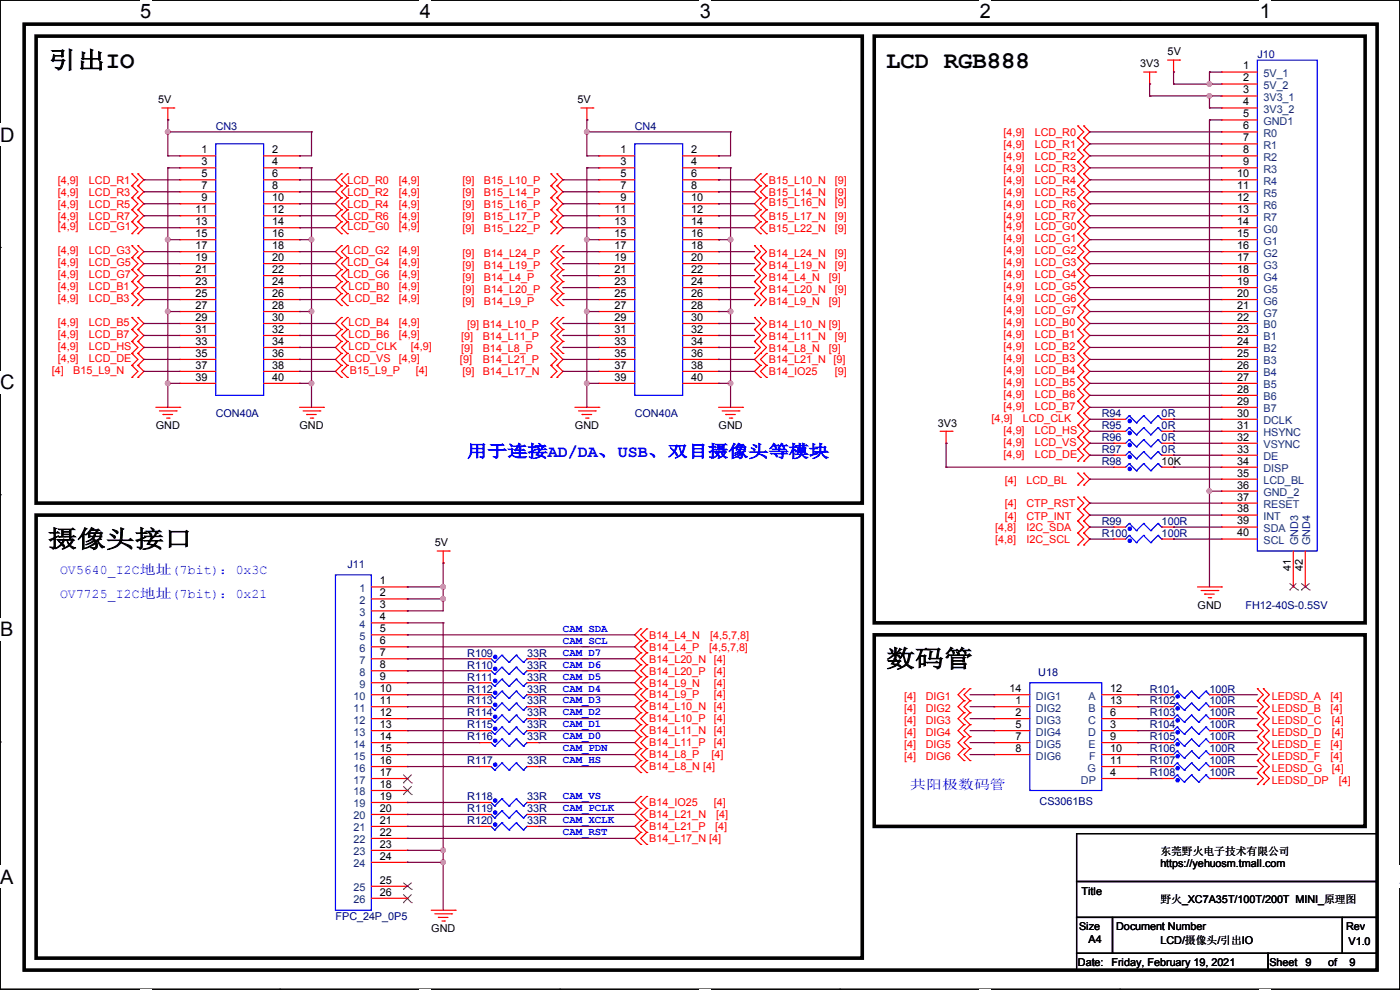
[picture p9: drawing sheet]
<svg xmlns="http://www.w3.org/2000/svg" width="297mm" height="210mm" viewBox="0 0 297 210" stroke-linecap="round" stroke-linejoin="round" font-family="sans-serif">
<defs><g id="words">
<g font-size="5.1">
<text x="10.2" y="14.5">引出IO</text>
<text x="188" y="14.5">LCD RGB888</text>
<text x="10.2" y="116.1">摄像头接口</text>
<text x="188" y="141.5">数码管</text>
</g>
<g font-size="4.2">
<text x="29.7" y="3.9">5</text>
<text x="89.1" y="3.9">4</text>
<text x="148.5" y="3.9">3</text>
<text x="207.9" y="3.9">2</text>
<text x="267.2" y="3.9">1</text>
<text x="0" y="30.1">D</text>
<text x="0" y="82.5">C</text>
<text x="0" y="135">B</text>
<text x="0" y="187.4">A</text>
<text x="297" y="187.4">A</text>
</g>
<text font-size="3.6" fill="#00f" x="99.1" y="96.9">用于连接AD/DA、USB、双目摄像头等模块</text>
<g font-size="2.8" fill="#00f">
<text x="12.7" y="121.7">OV5640_I2C地址(7bit)：0x3C</text>
<text x="12.7" y="126.7">OV7725_I2C地址(7bit)：0x21</text>
<text x="193.1" y="167.4">共阳极数码管</text>
</g>
<g font-size="2.3">
<text x="247.7" y="11.8">5V</text>
<text x="241.9" y="14.3">3V3</text>
<text x="263.7" y="14.7">1</text>
<text x="263.7" y="17.3">2</text>
<text x="33.6" y="21.9">5V</text>
<text x="122.5" y="21.9">5V</text>
<text x="263.7" y="19.8">3</text>
<text x="263.7" y="22.4">4</text>
<text x="263.7" y="24.9">5</text>
<text x="263.7" y="27.4">6</text>
<text x="263.7" y="30">7</text>
<text x="42.7" y="32.5">1</text>
<text x="42.7" y="35.1">3</text>
<text x="57.7" y="32.5">2</text>
<text x="57.7" y="35.1">4</text>
<text x="131.6" y="32.5">1</text>
<text x="131.6" y="35.1">3</text>
<text x="146.6" y="32.5">2</text>
<text x="146.6" y="35.1">4</text>
<text x="263.7" y="32.5">8</text>
<text x="263.7" y="35.1">9</text>
<text x="42.7" y="37.6">5</text>
<text x="42.7" y="40.1">7</text>
<text x="57.7" y="37.6">6</text>
<text x="57.7" y="40.1">8</text>
<text x="131.6" y="37.6">5</text>
<text x="131.6" y="40.1">7</text>
<text x="146.6" y="37.6">6</text>
<text x="146.6" y="40.1">8</text>
<text x="262.4" y="37.6">10</text>
<text x="262.4" y="40.1">11</text>
<text x="41.4" y="45.2">11</text>
<text x="41.4" y="47.8">13</text>
<text x="42.7" y="42.7">9</text>
<text x="57.7" y="42.7">10</text>
<text x="57.7" y="45.2">12</text>
<text x="57.7" y="47.8">14</text>
<text x="130.4" y="45.2">11</text>
<text x="130.4" y="47.8">13</text>
<text x="131.6" y="42.7">9</text>
<text x="146.6" y="42.7">10</text>
<text x="146.6" y="45.2">12</text>
<text x="146.6" y="47.8">14</text>
<text x="262.4" y="42.7">12</text>
<text x="262.4" y="45.2">13</text>
<text x="262.4" y="47.8">14</text>
<text x="41.4" y="50.3">15</text>
<text x="41.4" y="52.8">17</text>
<text x="57.7" y="50.3">16</text>
<text x="57.7" y="52.8">18</text>
<text x="130.4" y="50.3">15</text>
<text x="130.4" y="52.8">17</text>
<text x="146.6" y="50.3">16</text>
<text x="146.6" y="52.8">18</text>
<text x="262.4" y="50.3">15</text>
<text x="262.4" y="52.8">16</text>
<text x="41.4" y="55.4">19</text>
<text x="41.4" y="57.9">21</text>
<text x="57.7" y="55.4">20</text>
<text x="57.7" y="57.9">22</text>
<text x="130.4" y="55.4">19</text>
<text x="130.4" y="57.9">21</text>
<text x="146.6" y="55.4">20</text>
<text x="146.6" y="57.9">22</text>
<text x="262.4" y="55.4">17</text>
<text x="262.4" y="57.9">18</text>
<text x="41.4" y="60.5">23</text>
<text x="41.4" y="63">25</text>
<text x="41.4" y="65.5">27</text>
<text x="57.7" y="60.5">24</text>
<text x="57.7" y="63">26</text>
<text x="57.7" y="65.5">28</text>
<text x="130.4" y="60.5">23</text>
<text x="130.4" y="63">25</text>
<text x="130.4" y="65.5">27</text>
<text x="146.6" y="60.5">24</text>
<text x="146.6" y="63">26</text>
<text x="146.6" y="65.5">28</text>
<text x="262.4" y="60.5">19</text>
<text x="262.4" y="63">20</text>
<text x="262.4" y="65.5">21</text>
<text x="41.4" y="68.1">29</text>
<text x="41.4" y="70.6">31</text>
<text x="57.7" y="68.1">30</text>
<text x="57.7" y="70.6">32</text>
<text x="130.4" y="68.1">29</text>
<text x="130.4" y="70.6">31</text>
<text x="146.6" y="68.1">30</text>
<text x="146.6" y="70.6">32</text>
<text x="262.4" y="68.1">22</text>
<text x="262.4" y="70.6">23</text>
<text x="41.4" y="73.2">33</text>
<text x="41.4" y="75.7">35</text>
<text x="57.7" y="73.2">34</text>
<text x="57.7" y="75.7">36</text>
<text x="130.4" y="73.2">33</text>
<text x="130.4" y="75.7">35</text>
<text x="146.6" y="73.2">34</text>
<text x="146.6" y="75.7">36</text>
<text x="262.4" y="73.2">24</text>
<text x="262.4" y="75.7">25</text>
<text x="41.4" y="78.2">37</text>
<text x="41.4" y="80.8">39</text>
<text x="57.7" y="78.2">38</text>
<text x="57.7" y="80.8">40</text>
<text x="130.4" y="78.2">37</text>
<text x="130.4" y="80.8">39</text>
<text x="146.6" y="78.2">38</text>
<text x="146.6" y="80.8">40</text>
<text x="262.4" y="78.2">26</text>
<text x="262.4" y="80.8">27</text>
<text x="262.4" y="83.3">28</text>
<text x="262.4" y="85.9">29</text>
<text x="262.4" y="88.4">30</text>
<text x="33.1" y="91">GND</text>
<text x="63.5" y="91">GND</text>
<text x="122" y="91">GND</text>
<text x="152.5" y="91">GND</text>
<text x="198.9" y="90.5">3V3</text>
<text x="262.4" y="90.9">31</text>
<text x="262.4" y="93.5">32</text>
<text x="246.4" y="98.6">10K</text>
<text x="262.4" y="98.6">34</text>
<text x="262.4" y="96">33</text>
<text x="262.4" y="101.1">35</text>
<text x="262.4" y="103.6">36</text>
<text x="262.4" y="106.2">37</text>
<text x="262.4" y="108.7">38</text>
<text x="262.4" y="113.8">40</text>
<text x="262.4" y="111.3">39</text>
<text x="92.2" y="115.9">5V</text>
<text x="80.6" y="124">1</text>
<text x="273.8" y="121.2" transform="rotate(-90 273.8 121.2)">41</text>
<text x="276.4" y="121.2" transform="rotate(-90 276.4 121.2)">42</text>
<text x="80.6" y="126.5">2</text>
<text x="80.6" y="129">3</text>
<text x="80.6" y="131.6">4</text>
<text x="254.1" y="129.1">GND</text>
<text x="80.6" y="134.1">5</text>
<text x="80.6" y="136.7">6</text>
<text x="80.6" y="139.2">7</text>
<text x="80.6" y="141.7">8</text>
<text x="80.6" y="144.3">9</text>
<text x="80.6" y="146.8">10</text>
<text x="80.6" y="149.4">11</text>
<text x="214.2" y="146.8">14</text>
<text x="215.4" y="149.4">1</text>
<text x="235.5" y="149.4">13</text>
<text x="235.5" y="146.8">12</text>
<text x="80.6" y="151.9">12</text>
<text x="80.6" y="154.4">13</text>
<text x="215.4" y="154.4">5</text>
<text x="215.4" y="151.9">2</text>
<text x="235.5" y="154.4">3</text>
<text x="235.5" y="151.9">6</text>
<text x="80.6" y="157">14</text>
<text x="80.6" y="159.5">15</text>
<text x="215.4" y="159.5">8</text>
<text x="215.4" y="157">7</text>
<text x="235.5" y="159.5">10</text>
<text x="235.5" y="157">9</text>
<text x="80.6" y="162.1">16</text>
<text x="80.6" y="164.6">17</text>
<text x="80.6" y="167.1">18</text>
<text x="235.5" y="164.6">4</text>
<text x="235.5" y="162.1">11</text>
<text x="80.6" y="169.7">19</text>
<text x="80.6" y="172.2">20</text>
<text x="80.6" y="174.8">21</text>
<text x="80.6" y="177.3">22</text>
<text x="80.6" y="179.8">23</text>
<text x="80.6" y="182.4">24</text>
<text x="246.2" y="181.4">东莞野火电子技术有限公司</text>
<text x="246.2" y="184">https://yehuosm.tmall.com</text>
<text x="80.6" y="187.5">25</text>
<text x="80.6" y="190">26</text>
<text x="229.4" y="189.8">Title</text>
<text x="246.2" y="191.6">野火_XC7A35T/100T/200T MINI_原理图</text>
<text x="91.5" y="197.7">GND</text>
<text x="228.9" y="197.2">Size</text>
<text x="236.8" y="197.2">Document Number</text>
<text x="285.6" y="197.2">Rev</text>
<text x="230.9" y="200">A4</text>
<text x="246.2" y="200.2">LCD/摄像头/引出IO</text>
<text x="286.1" y="200.5">V1.0</text>
<text x="228.7" y="204.8">Date:</text>
<text x="235.8" y="204.8">Friday, February 19, 2021</text>
<text x="269.3" y="204.8">Sheet</text>
<text x="276.9" y="204.8">9</text>
<text x="281.7" y="204.8">of</text>
<text x="286.3" y="204.8">9</text>
</g>
<g font-size="2.3" fill="#000080">
<text x="266.8" y="12.3">J10</text>
<text x="45.8" y="27.5">CN3</text>
<text x="134.7" y="27.5">CN4</text>
<text x="45.8" y="88.5">CON40A</text>
<text x="134.7" y="88.5">CON40A</text>
<text x="233.7" y="88.5">R94</text>
<text x="246.4" y="88.5">0R</text>
<text x="233.7" y="91">R95</text>
<text x="233.7" y="93.6">R96</text>
<text x="246.4" y="91">0R</text>
<text x="246.4" y="93.6">0R</text>
<text x="233.7" y="98.6">R98</text>
<text x="233.7" y="96.1">R97</text>
<text x="246.4" y="96.1">0R</text>
<text x="233.7" y="111.3">R99</text>
<text x="233.7" y="113.9">R100</text>
<text x="246.4" y="111.3">100R</text>
<text x="246.4" y="113.9">100R</text>
<text x="73.7" y="120.5">J11</text>
<text x="264.2" y="129.1">FH12-40S-0.5SV</text>
<text x="99.1" y="141.8">R110</text>
<text x="99.1" y="139.3">R109</text>
<text x="111.8" y="141.8">33R</text>
<text x="111.8" y="139.3">33R</text>
<text x="220.3" y="143.3">U18</text>
<text x="99.1" y="144.4">R111</text>
<text x="99.1" y="146.9">R112</text>
<text x="99.1" y="149.4">R113</text>
<text x="111.8" y="144.4">33R</text>
<text x="111.8" y="146.9">33R</text>
<text x="111.8" y="149.4">33R</text>
<text x="243.9" y="146.9">R101</text>
<text x="243.9" y="149.4">R102</text>
<text x="256.6" y="146.9">100R</text>
<text x="256.6" y="149.4">100R</text>
<text x="99.1" y="154.5">R115</text>
<text x="99.1" y="152">R114</text>
<text x="111.8" y="154.5">33R</text>
<text x="111.8" y="152">33R</text>
<text x="243.9" y="152">R103</text>
<text x="243.9" y="154.5">R104</text>
<text x="256.6" y="152">100R</text>
<text x="256.6" y="154.5">100R</text>
<text x="99.1" y="157.1">R116</text>
<text x="111.8" y="157.1">33R</text>
<text x="243.9" y="157.1">R105</text>
<text x="243.9" y="159.6">R106</text>
<text x="256.6" y="157.1">100R</text>
<text x="256.6" y="159.6">100R</text>
<text x="99.1" y="162.1">R117</text>
<text x="111.8" y="162.1">33R</text>
<text x="243.9" y="162.1">R107</text>
<text x="243.9" y="164.7">R108</text>
<text x="256.6" y="162.1">100R</text>
<text x="256.6" y="164.7">100R</text>
<text x="99.1" y="169.8">R118</text>
<text x="99.1" y="172.3">R119</text>
<text x="111.8" y="169.8">33R</text>
<text x="111.8" y="172.3">33R</text>
<text x="220.5" y="170.8">CS3061BS</text>
<text x="99.1" y="174.8">R120</text>
<text x="111.8" y="174.8">33R</text>
<text x="71.2" y="195.2">FPC_24P_0P5</text>
</g>
<g font-size="2.3" fill="#004080">
<text x="268" y="16.3">5V_1</text>
<text x="268" y="18.9">5V_2</text>
<text x="268" y="21.4">3V3_1</text>
<text x="268" y="24">3V3_2</text>
<text x="268" y="26.5">GND1</text>
<text x="268" y="29">R0</text>
<text x="268" y="31.6">R1</text>
<text x="268" y="34.1">R2</text>
<text x="268" y="36.7">R3</text>
<text x="268" y="39.2">R4</text>
<text x="268" y="41.7">R5</text>
<text x="268" y="44.3">R6</text>
<text x="268" y="46.8">R7</text>
<text x="268" y="51.9">G1</text>
<text x="268" y="49.4">G0</text>
<text x="268" y="54.4">G2</text>
<text x="268" y="57">G3</text>
<text x="268" y="59.5">G4</text>
<text x="268" y="62.1">G5</text>
<text x="268" y="64.6">G6</text>
<text x="268" y="67.1">G7</text>
<text x="268" y="69.7">B0</text>
<text x="268" y="72.2">B1</text>
<text x="268" y="74.8">B2</text>
<text x="268" y="77.3">B3</text>
<text x="268" y="79.8">B4</text>
<text x="268" y="82.4">B5</text>
<text x="268" y="84.9">B6</text>
<text x="268" y="87.5">B7</text>
<text x="268" y="90">DCLK</text>
<text x="268" y="92.5">HSYNC</text>
<text x="268" y="95.1">VSYNC</text>
<text x="268" y="100.2">DISP</text>
<text x="268" y="97.6">DE</text>
<text x="268" y="102.7">LCD_BL</text>
<text x="268" y="105.2">GND_2</text>
<text x="268" y="107.8">RESET</text>
<text x="268" y="110.3">INT</text>
<text x="268" y="112.9">SDA</text>
<text x="268" y="115.4">SCL</text>
<text x="275.4" y="115.6" transform="rotate(-90 275.4 115.6)">GND3</text>
<text x="278" y="115.6" transform="rotate(-90 278 115.6)">GND4</text>
<text x="76.2" y="125.6">1</text>
<text x="76.2" y="128.1">2</text>
<text x="76.2" y="130.6">3</text>
<text x="76.2" y="133.2">4</text>
<text x="76.2" y="135.7">5</text>
<text x="76.2" y="138.3">6</text>
<text x="76.2" y="140.8">7</text>
<text x="76.2" y="143.3">8</text>
<text x="75" y="148.4">10</text>
<text x="76.2" y="145.9">9</text>
<text x="219.8" y="148.4">DIG1</text>
<text x="230.9" y="148.4">A</text>
<text x="75" y="151">11</text>
<text x="75" y="153.5">12</text>
<text x="219.8" y="153.5">DIG3</text>
<text x="219.8" y="151">DIG2</text>
<text x="230.8" y="153.5">C</text>
<text x="230.9" y="151">B</text>
<text x="75" y="156">13</text>
<text x="75" y="158.6">14</text>
<text x="75" y="161.1">15</text>
<text x="219.8" y="161.1">DIG6</text>
<text x="219.8" y="158.6">DIG5</text>
<text x="219.8" y="156">DIG4</text>
<text x="230.8" y="156">D</text>
<text x="230.9" y="158.6">E</text>
<text x="231.1" y="161.1">F</text>
<text x="75" y="163.7">16</text>
<text x="75" y="166.2">17</text>
<text x="229.3" y="166.2">DP</text>
<text x="230.7" y="163.7">G</text>
<text x="75" y="168.7">18</text>
<text x="75" y="171.3">19</text>
<text x="75" y="173.8">20</text>
<text x="75" y="176.4">21</text>
<text x="75" y="178.9">22</text>
<text x="75" y="181.4">23</text>
<text x="75" y="184">24</text>
<text x="75" y="189.1">25</text>
<text x="75" y="191.6">26</text>
</g>
<g font-size="2.3" fill="#f00">
<text x="212.9" y="28.8">[4,9]</text>
<text x="219.5" y="28.8">LCD_R0</text>
<text x="212.9" y="31.3">[4,9]</text>
<text x="212.9" y="33.9">[4,9]</text>
<text x="219.5" y="31.3">LCD_R1</text>
<text x="219.5" y="33.9">LCD_R2</text>
<text x="12.2" y="41.5">[4,9]</text>
<text x="12.2" y="38.9">[4,9]</text>
<text x="18.8" y="41.5">LCD_R3</text>
<text x="18.8" y="38.9">LCD_R1</text>
<text x="73.7" y="41.5">LCD_R2</text>
<text x="73.7" y="38.9">LCD_R0</text>
<text x="84.6" y="41.5">[4,9]</text>
<text x="84.6" y="38.9">[4,9]</text>
<text x="98.1" y="38.9">[9]</text>
<text x="98.1" y="41.5">[9]</text>
<text x="102.7" y="38.9">B15_L10_P</text>
<text x="102.7" y="41.5">B15_L14_P</text>
<text x="163.1" y="38.9">B15_L10_N</text>
<text x="163.1" y="41.5">B15_L14_N</text>
<text x="177.1" y="38.9">[9]</text>
<text x="177.1" y="41.5">[9]</text>
<text x="212.9" y="36.4">[4,9]</text>
<text x="212.9" y="38.9">[4,9]</text>
<text x="212.9" y="41.5">[4,9]</text>
<text x="219.5" y="36.4">LCD_R3</text>
<text x="219.5" y="38.9">LCD_R4</text>
<text x="219.5" y="41.5">LCD_R5</text>
<text x="12.2" y="46.6">[4,9]</text>
<text x="12.2" y="44">[4,9]</text>
<text x="18.8" y="46.6">LCD_R7</text>
<text x="18.8" y="44">LCD_R5</text>
<text x="73.7" y="46.6">LCD_R6</text>
<text x="73.7" y="44">LCD_R4</text>
<text x="84.6" y="46.6">[4,9]</text>
<text x="84.6" y="44">[4,9]</text>
<text x="98.1" y="44">[9]</text>
<text x="98.1" y="46.6">[9]</text>
<text x="102.7" y="44">B15_L16_P</text>
<text x="102.7" y="46.6">B15_L17_P</text>
<text x="163.1" y="43.8">B15_L16_N</text>
<text x="163.1" y="46.6">B15_L17_N</text>
<text x="177.1" y="43.8">[9]</text>
<text x="177.1" y="46.6">[9]</text>
<text x="212.9" y="44">[4,9]</text>
<text x="212.9" y="46.6">[4,9]</text>
<text x="219.5" y="44">LCD_R6</text>
<text x="219.5" y="46.6">LCD_R7</text>
<text x="12.2" y="53.9">[4,9]</text>
<text x="12.2" y="48.9">[4,9]</text>
<text x="18.8" y="53.9">LCD_G3</text>
<text x="18.8" y="48.9">LCD_G1</text>
<text x="73.7" y="53.9">LCD_G2</text>
<text x="73.7" y="48.9">LCD_G0</text>
<text x="84.6" y="53.9">[4,9]</text>
<text x="84.6" y="48.9">[4,9]</text>
<text x="98.1" y="49.1">[9]</text>
<text x="102.7" y="49.1">B15_L22_P</text>
<text x="163.1" y="49.1">B15_L22_N</text>
<text x="177.1" y="49.1">[9]</text>
<text x="212.9" y="48.9">[4,9]</text>
<text x="212.9" y="51.4">[4,9]</text>
<text x="212.9" y="53.9">[4,9]</text>
<text x="219.5" y="48.9">LCD_G0</text>
<text x="219.5" y="51.4">LCD_G1</text>
<text x="219.5" y="53.9">LCD_G2</text>
<text x="12.2" y="59">[4,9]</text>
<text x="12.2" y="56.5">[4,9]</text>
<text x="18.8" y="59">LCD_G7</text>
<text x="18.8" y="56.5">LCD_G5</text>
<text x="73.7" y="59">LCD_G6</text>
<text x="73.7" y="56.5">LCD_G4</text>
<text x="84.6" y="59">[4,9]</text>
<text x="84.6" y="56.5">[4,9]</text>
<text x="98.1" y="57">[9]</text>
<text x="98.1" y="54.4">[9]</text>
<text x="98.1" y="59.5">[9]</text>
<text x="102.7" y="57">B14_L19_P</text>
<text x="102.7" y="54.4">B14_L24_P</text>
<text x="102.7" y="59.5">B14_L4_P</text>
<text x="163.1" y="54.4">B14_L24_N</text>
<text x="163.1" y="57">B14_L19_N</text>
<text x="163.1" y="59.5">B14_L4_N</text>
<text x="175.8" y="59.5">[9]</text>
<text x="177.1" y="54.4">[9]</text>
<text x="177.1" y="57">[9]</text>
<text x="212.9" y="56.5">[4,9]</text>
<text x="212.9" y="59">[4,9]</text>
<text x="219.5" y="56.5">LCD_G3</text>
<text x="219.5" y="59">LCD_G4</text>
<text x="12.2" y="64.1">[4,9]</text>
<text x="12.2" y="61.6">[4,9]</text>
<text x="18.8" y="64.1">LCD_B3</text>
<text x="18.8" y="61.6">LCD_B1</text>
<text x="74" y="64.1">LCD_B2</text>
<text x="74" y="61.6">LCD_B0</text>
<text x="84.6" y="64.1">[4,9]</text>
<text x="84.6" y="61.6">[4,9]</text>
<text x="98.1" y="64.6">[9]</text>
<text x="98.1" y="62.1">[9]</text>
<text x="102.7" y="64.6">B14_L9_P</text>
<text x="102.7" y="62.1">B14_L20_P</text>
<text x="163.1" y="64.6">B14_L9_N</text>
<text x="163.1" y="62.1">B14_L20_N</text>
<text x="175.8" y="64.6">[9]</text>
<text x="177.1" y="62.1">[9]</text>
<text x="212.9" y="61.6">[4,9]</text>
<text x="212.9" y="64.1">[4,9]</text>
<text x="219.5" y="61.6">LCD_G5</text>
<text x="219.5" y="64.1">LCD_G6</text>
<text x="12.2" y="71.7">[4,9]</text>
<text x="12.2" y="69.2">[4,9]</text>
<text x="18.8" y="71.7">LCD_B7</text>
<text x="18.8" y="69.2">LCD_B5</text>
<text x="74" y="71.7">LCD_B6</text>
<text x="74" y="69.2">LCD_B4</text>
<text x="84.6" y="71.7">[4,9]</text>
<text x="84.6" y="69.2">[4,9]</text>
<text x="99.1" y="69.7">[9] B14_L10_P</text>
<text x="163.1" y="69.7">B14_L10_N [9]</text>
<text x="212.9" y="66.6">[4,9]</text>
<text x="212.9" y="69.2">[4,9]</text>
<text x="212.9" y="71.7">[4,9]</text>
<text x="219.5" y="66.6">LCD_G7</text>
<text x="219.5" y="69.2">LCD_B0</text>
<text x="219.5" y="71.7">LCD_B1</text>
<text x="12.2" y="74.3">[4,9]</text>
<text x="12.2" y="76.8">[4,9]</text>
<text x="18.8" y="74.3">LCD_HS</text>
<text x="18.8" y="76.8">LCD_DE</text>
<text x="74" y="74.3">LCD_CLK</text>
<text x="74" y="76.8">LCD_VS</text>
<text x="84.6" y="76.8">[4,9]</text>
<text x="87.2" y="74.3">[4,9]</text>
<text x="97.6" y="77">[9]</text>
<text x="97.8" y="74.8">[9]</text>
<text x="97.8" y="72.2">[9]</text>
<text x="102.4" y="74.8">B14_L8_P</text>
<text x="102.4" y="72.2">B14_L11_P</text>
<text x="102.4" y="77">B14_L21_P</text>
<text x="163.1" y="74.8">B14_L8_N</text>
<text x="163.1" y="72.2">B14_L11_N</text>
<text x="163.1" y="77">B14_L21_N</text>
<text x="175.8" y="74.8">[9]</text>
<text x="176.8" y="77">[9]</text>
<text x="177.1" y="72.2">[9]</text>
<text x="212.9" y="74.3">[4,9]</text>
<text x="212.9" y="76.8">[4,9]</text>
<text x="219.5" y="74.3">LCD_B2</text>
<text x="219.5" y="76.8">LCD_B3</text>
<text x="11" y="79.3">[4]</text>
<text x="15.5" y="79.3">B15_L9_N</text>
<text x="74.2" y="79.3">B15_L9_P</text>
<text x="88.2" y="79.3">[4]</text>
<text x="98.1" y="79.6">[9]</text>
<text x="102.4" y="79.6">B14_L17_N</text>
<text x="163.1" y="79.6">B14_IO25</text>
<text x="177.1" y="79.6">[9]</text>
<text x="212.9" y="79.3">[4,9]</text>
<text x="212.9" y="81.9">[4,9]</text>
<text x="219.5" y="79.3">LCD_B4</text>
<text x="219.5" y="81.9">LCD_B5</text>
<text x="210.4" y="89.5">[4,9]</text>
<text x="212.9" y="84.4">[4,9]</text>
<text x="212.9" y="87">[4,9]</text>
<text x="217" y="89.5">LCD_CLK</text>
<text x="219.5" y="84.4">LCD_B6</text>
<text x="219.5" y="87">LCD_B7</text>
<text x="212.9" y="92">[4,9]</text>
<text x="212.9" y="94.6">[4,9]</text>
<text x="219.5" y="92">LCD_HS</text>
<text x="219.5" y="94.6">LCD_VS</text>
<text x="212.9" y="97.1">[4,9]</text>
<text x="219.5" y="97.1">LCD_DE</text>
<text x="213.2" y="102.7">[4]</text>
<text x="213.2" y="107.5">[4]</text>
<text x="217.7" y="102.7">LCD_BL</text>
<text x="217.7" y="107.5">CTP_RST</text>
<text x="211.1" y="112.6">[4,8]</text>
<text x="213.2" y="110.3">[4]</text>
<text x="217.7" y="112.6">I2C_SDA</text>
<text x="217.7" y="110.3">CTP_INT</text>
<text x="211.1" y="115.1">[4,8]</text>
<text x="217.7" y="115.1">I2C_SCL</text>
<text x="137.7" y="135.5">B14_L4_N</text>
<text x="150.7" y="135.5">[4,5,7,8]</text>
<text x="137.7" y="138">B14_L4_P</text>
<text x="137.7" y="140.5">B14_L20_N</text>
<text x="137.7" y="143.1">B14_L20_P</text>
<text x="150.4" y="138">[4,5,7,8]</text>
<text x="151.4" y="140.5">[4]</text>
<text x="151.4" y="143.1">[4]</text>
<text x="137.7" y="145.6">B14_L9_N</text>
<text x="137.7" y="148.2">B14_L9_P</text>
<text x="151.4" y="145.6">[4]</text>
<text x="151.4" y="148.2">[4]</text>
<text x="191.8" y="148.4">[4]</text>
<text x="196.4" y="148.4">DIG1</text>
<text x="269.8" y="148.4">LEDSD_A</text>
<text x="282.3" y="148.4">[4]</text>
<text x="137.7" y="155.8">B14_L11_N</text>
<text x="137.7" y="150.7">B14_L10_N</text>
<text x="137.7" y="153.2">B14_L10_P</text>
<text x="151.4" y="155.8">[4]</text>
<text x="151.4" y="150.7">[4]</text>
<text x="151.4" y="153.2">[4]</text>
<text x="191.8" y="151">[4]</text>
<text x="191.8" y="153.5">[4]</text>
<text x="196.4" y="151">DIG2</text>
<text x="196.4" y="153.5">DIG3</text>
<text x="269.8" y="151">LEDSD_B</text>
<text x="269.8" y="153.5">LEDSD_C</text>
<text x="282.3" y="151">[4]</text>
<text x="282.5" y="153.5">[4]</text>
<text x="137.7" y="160.9">B14_L8_P</text>
<text x="137.7" y="158.3">B14_L11_P</text>
<text x="150.9" y="160.9">[4]</text>
<text x="151.4" y="158.3">[4]</text>
<text x="191.8" y="156">[4]</text>
<text x="191.8" y="158.6">[4]</text>
<text x="191.8" y="161.1">[4]</text>
<text x="196.4" y="156">DIG4</text>
<text x="196.4" y="158.6">DIG5</text>
<text x="196.4" y="161.1">DIG6</text>
<text x="269.8" y="156">LEDSD_D</text>
<text x="269.8" y="158.6">LEDSD_E</text>
<text x="269.8" y="161.1">LEDSD_F</text>
<text x="282.3" y="158.6">[4]</text>
<text x="282.3" y="161.1">[4]</text>
<text x="282.5" y="156">[4]</text>
<text x="137.7" y="163.4">B14_L8_N [4]</text>
<text x="269.8" y="163.7">LEDSD_G</text>
<text x="269.8" y="166.2">LEDSD_DP</text>
<text x="282.5" y="163.7">[4]</text>
<text x="284" y="166.2">[4]</text>
<text x="137.7" y="173.6">B14_L21_N</text>
<text x="137.7" y="171">B14_IO25</text>
<text x="151.4" y="171">[4]</text>
<text x="151.9" y="173.6">[4]</text>
<text x="137.7" y="178.6">B14_L17_N [4]</text>
<text x="137.7" y="176.1">B14_L21_P</text>
<text x="151.7" y="176.1">[4]</text>
</g>
<g font-size="2.3" fill="#00f">
<text x="119.4" y="134">CAM_SDA</text>
<text x="119.4" y="136.5">CAM_SCL</text>
<text x="119.4" y="139.1">CAM_D7</text>
<text x="119.4" y="141.6">CAM_D6</text>
<text x="119.4" y="144.1">CAM_D5</text>
<text x="119.4" y="149.2">CAM_D3</text>
<text x="119.4" y="146.7">CAM_D4</text>
<text x="119.4" y="151.8">CAM_D2</text>
<text x="119.4" y="154.3">CAM_D1</text>
<text x="119.4" y="156.8">CAM_D0</text>
<text x="119.4" y="159.4">CAM_PDN</text>
<text x="119.4" y="161.9">CAM_HS</text>
<text x="119.4" y="169.5">CAM_VS</text>
<text x="119.4" y="172.1">CAM_PCLK</text>
<text x="119.4" y="177.2">CAM_RST</text>
<text x="119.4" y="174.6">CAM_XCLK</text>
</g>
</g></defs>
<path d="M0 0h297v209.8h-297z" fill="none" stroke="#000" stroke-width=".25"/>
<g fill="#fff">
<path d="M29.7 0h2.4v4.8h-2.4z"/>
<path d="M29.7 209.8h2.4v.2h-2.4z"/>
</g>
<path d="M59.4 0h.1M59.4 209.8h.1" fill="none" stroke="#000" stroke-width=".25"/>
<g fill="#fff">
<path d="M89.1 0h2.3v4.8h-2.3z"/>
<path d="M89.1 209.8h2.3v.2h-2.3z"/>
</g>
<path d="M118.8 0h.1M118.8 209.8h.1" fill="none" stroke="#000" stroke-width=".25"/>
<g fill="#fff">
<path d="M148.5 0h2.3v4.8h-2.3z"/>
<path d="M148.5 209.8h2.3v.2h-2.3z"/>
</g>
<path d="M178.2 0h.1M178.2 209.8h.1" fill="none" stroke="#000" stroke-width=".25"/>
<g fill="#fff">
<path d="M207.9 0h2.3v4.8h-2.3z"/>
<path d="M207.9 209.8h2.3v.2h-2.3z"/>
</g>
<path d="M237.6 0h.1M237.6 209.8h.1" fill="none" stroke="#000" stroke-width=".25"/>
<g fill="#fff">
<path d="M267.3 0h2.3v4.8h-2.3z"/>
<path d="M267.3 209.8h2.3v.2h-2.3z"/>
<path d="M0 26.2h3.1v4.8h-3.1z"/>
<path d="M0 78.7h3.1v4.7h-3.1z"/>
</g>
<path d="M0 52.5h.1M297 52.5h.1" fill="none" stroke="#000" stroke-width=".25"/>
<path d="M0 131.1h2.9v4.8h-2.9z" fill="#fff"/>
<path d="M0 104.9h.1M297 104.9h.1" fill="none" stroke="#000" stroke-width=".25"/>
<g fill="#fff">
<path d="M0 183.6h2.9v4.7h-2.9z"/>
<path d="M296.9 183.6h.1v4.7h-.1z"/>
</g>
<path d="M0 157.4h.1M297 157.4h.1M228.4 176.8h63.7v10.2h-63.7zM228.4 187h63.7v7.6h-63.7zM228.4 194.6h7.6v7.6h-7.6zM236 194.6h48.8v7.6h-48.8zM284.8 194.6h7.3v7.6h-7.3zM228.4 202.2h40.6v3.6h-40.6zM269 202.2h23.1v3.6h-23.1z" fill="none" stroke="#000" stroke-width=".25"/>
<path d="M5.1 5.1h287v200.7h-287zM7.7 7.7h175.2v99h-175.2zM185.5 7.7h104.1v124.4h-104.1zM7.7 109.3h175.2v93.9h-175.2zM185.5 134.7h104.1v40.6h-104.1z" fill="none" stroke="#000" stroke-width=".76"/>
<g fill="none" stroke="#f00" stroke-width=".25">
<path d="M242.6 15.3h2.6M243.9 17.8h.1M243.9 15.3v2.5M245.2 15.3h.1M247.7 12.7h2.5M249 15.3h.1M249 12.7v2.6M250.2 12.7h.1M259.1 15.3h.1M259.1 17.8h.1M259.1 15.3h7.6M259.1 17.8h7.6"/>
<path d="M28 39.4h.1M28 36.9h.1M28 39.4l1.3 1.3-1.3 1.3M28 36.9l1.3 1.2-1.3 1.3M29.3 39.4h.1M29.3 36.9h.1M29.3 39.4l1.2 1.3-1.2 1.3M29.3 36.9l1.2 1.2-1.2 1.3M34.3 22.9h2.6M35.6 25.4h.1M35.6 22.9v2.5M36.9 22.9h.1"/>
<path d="M38.1 33.1h.1M38.1 35.6h.1M38.1 38.1h.1M38.1 33.1h7.7M38.1 35.6h7.7M38.1 38.1h7.7M55.9 33.1h7.6M55.9 35.6h7.6M55.9 38.1h7.6M63.5 33.1h.1M63.5 35.6h.1M63.5 38.1h.1"/>
<path d="M72.4 39.4h.1M72.4 36.9h.1M72.4 39.4l-1.2 1.3 1.2 1.3M72.4 36.9l-1.2 1.2 1.2 1.3M73.7 39.4h.1M73.7 36.9h.1M73.7 39.4l-1.3 1.3 1.3 1.3M73.7 36.9l-1.3 1.2 1.3 1.3M116.9 39.4h.1M116.9 36.9h.1M116.9 36.9l1.3 1.2-1.3 1.3M116.9 39.4l1.3 1.3-1.3 1.3"/>
<path d="M118.2 36.9h.1M118.2 39.4h.1M118.2 36.9l1.2 1.2-1.2 1.3M118.2 39.4l1.2 1.3-1.2 1.3M123.2 22.9h2.6M124.5 25.4h.1M124.5 22.9v2.5M125.8 22.9h.1M127 33.1h.1M127 35.6h.1M127 38.1h.1M127 33.1h7.7"/>
<path d="M127 35.6h7.7M127 38.1h7.7M144.8 33.1h7.6M144.8 35.6h7.6M144.8 38.1h7.6M152.4 33.1h.1M152.4 35.6h.1M152.4 38.1h.1M161.3 36.9h.1M161.3 39.4h.1M161.3 36.9l-1.2 1.2 1.2 1.3M161.3 39.4l-1.2 1.3 1.2 1.3"/>
<path d="M162.6 39.4h.1M162.6 36.9h.1M162.6 36.9l-1.3 1.2 1.3 1.3M162.6 39.4l-1.3 1.3 1.3 1.3M228.6 29.3h.1M228.6 26.7h.1M228.6 31.8h.1M228.6 34.3h.1M228.6 36.9h.1M228.6 39.4h.1M228.6 26.7l1.3 1.3-1.3 1.3M228.6 29.3l1.3 1.2-1.3 1.3"/>
<path d="M228.6 31.8l1.3 1.3-1.3 1.2M228.6 34.3l1.3 1.3-1.3 1.3M228.6 36.9l1.3 1.2-1.3 1.3M228.6 39.4l1.3 1.3-1.3 1.3M229.9 26.7h.1M229.9 29.3h.1M229.9 31.8h.1M229.9 34.3h.1M229.9 36.9h.1M229.9 39.4h.1M229.9 26.7l1.3 1.3-1.3 1.3M229.9 29.3l1.3 1.2-1.3 1.3"/>
<path d="M229.9 31.8l1.3 1.3-1.3 1.2M229.9 34.3l1.3 1.3-1.3 1.3M229.9 36.9l1.3 1.2-1.3 1.3M229.9 39.4l1.3 1.3-1.3 1.3M259.1 20.4h.1M259.1 22.9h.1M259.1 25.4h.1M259.1 28h.1M259.1 30.5h.1M259.1 33.1h.1M259.1 35.6h.1M259.1 38.1h.1"/>
<path d="M259.1 22.9h7.6M259.1 33.1h7.6M259.1 35.6h7.6M259.1 38.1h7.6M259.1 20.4h7.6M259.1 25.4h7.6M259.1 28h7.6M259.1 30.5h7.6M28 47h.1M28 44.5h.1M28 42h.1M28 59.7h.1"/>
<path d="M28 57.2h.1M28 54.7h.1M28 52.1h.1M28 49.6h.1M28 44.5l1.3 1.3-1.3 1.2M28 42l1.3 1.2-1.3 1.3M28 57.2l1.3 1.3-1.3 1.2M28 54.7l1.3 1.2-1.3 1.3M28 52.1l1.3 1.3-1.3 1.3M28 47l1.3 1.3-1.3 1.3M28 59.7l1.3 1.3-1.3 1.3M29.3 44.5h.1"/>
<path d="M29.3 47h.1M29.3 42h.1M29.3 57.2h.1M29.3 59.7h.1M29.3 54.7h.1M29.3 52.1h.1M29.3 49.6h.1M29.3 44.5l1.2 1.3-1.2 1.2M29.3 42l1.2 1.2-1.2 1.3M29.3 57.2l1.2 1.3-1.2 1.2M29.3 54.7l1.2 1.2-1.2 1.3M29.3 52.1l1.2 1.3-1.2 1.3"/>
<path d="M29.3 47l1.2 1.3-1.2 1.3M29.3 59.7l1.2 1.3-1.2 1.3M38.1 40.7h.1M38.1 43.2h.1M38.1 45.8h.1M38.1 48.3h.1M38.1 50.8h.1M38.1 53.4h.1M38.1 55.9h.1M38.1 58.5h.1M38.1 40.7h7.7M38.1 43.2h7.7"/>
<path d="M38.1 45.8h7.7M38.1 48.3h7.7M38.1 50.8h7.7M38.1 53.4h7.7M38.1 55.9h7.7M38.1 58.5h7.7M55.9 40.7h7.6M55.9 43.2h7.6M55.9 45.8h7.6M55.9 48.3h7.6M55.9 50.8h7.6M55.9 53.4h7.6"/>
<path d="M55.9 55.9h7.6M55.9 58.5h7.6M63.5 40.7h.1M63.5 43.2h.1M63.5 45.8h.1M63.5 48.3h.1M63.5 50.8h.1M63.5 53.4h.1M63.5 55.9h.1M63.5 58.5h.1M72.4 44.5h.1M72.4 47h.1"/>
<path d="M72.4 42h.1M72.4 57.2h.1M72.4 59.7h.1M72.4 54.7h.1M72.4 52.1h.1M72.4 49.6h.1M72.4 44.5l-1.2 1.3 1.2 1.2M72.4 42l-1.2 1.2 1.2 1.3M72.4 57.2l-1.2 1.3 1.2 1.2M72.4 54.7l-1.2 1.2 1.2 1.3M72.4 52.1l-1.2 1.3 1.2 1.3M72.4 47l-1.2 1.3 1.2 1.3"/>
<path d="M72.4 59.7l-1.2 1.3 1.2 1.3M73.7 47h.1M73.7 44.5h.1M73.7 42h.1M73.7 59.7h.1M73.7 57.2h.1M73.7 54.7h.1M73.7 52.1h.1M73.7 49.6h.1M73.7 44.5l-1.3 1.3 1.3 1.2M73.7 42l-1.3 1.2 1.3 1.3M73.7 57.2l-1.3 1.3 1.3 1.2"/>
<path d="M73.7 54.7l-1.3 1.2 1.3 1.3M73.7 52.1l-1.3 1.3 1.3 1.3M73.7 47l-1.3 1.3 1.3 1.3M73.7 59.7l-1.3 1.3 1.3 1.3M116.9 44.5h.1M116.9 42h.1M116.9 49.6h.1M116.9 47h.1M116.9 42l1.3 1.2-1.3 1.3M116.9 47l1.3 1.3-1.3 1.3M116.9 44.5l1.3 1.3-1.3 1.2M118.2 54.7h.1"/>
<path d="M118.2 57.2h.1M118.2 52.1h.1M118.2 42h.1M118.2 44.5h.1M118.2 47h.1M118.2 49.6h.1M118.2 59.7h.1M118.2 54.7l-1.3 1.2 1.3 1.3M118.2 52.1l-1.3 1.3 1.3 1.3M118.2 42l1.2 1.2-1.2 1.3M118.2 47l1.2 1.3-1.2 1.3M118.2 44.5l1.2 1.3-1.2 1.2"/>
<path d="M118.2 59.7l-1.3 1.3 1.3 1.3M118.2 57.2l-1.3 1.3 1.3 1.2M119.4 54.7h.1M119.4 57.2h.1M119.4 52.1h.1M119.4 59.7h.1M119.4 54.7l-1.2 1.2 1.2 1.3M119.4 52.1l-1.2 1.3 1.2 1.3M119.4 59.7l-1.2 1.3 1.2 1.3M119.4 57.2l-1.2 1.3 1.2 1.2M127 40.7h.1M127 43.2h.1"/>
<path d="M127 45.8h.1M127 48.3h.1M127 50.8h.1M127 53.4h.1M127 55.9h.1M127 58.5h.1M127 40.7h7.7M127 43.2h7.7M127 45.8h7.7M127 48.3h7.7M127 50.8h7.7M127 53.4h7.7"/>
<path d="M127 55.9h7.7M127 58.5h7.7M144.8 40.7h7.6M144.8 43.2h7.6M144.8 45.8h7.6M144.8 48.3h7.6M144.8 50.8h7.6M144.8 53.4h7.6M144.8 55.9h7.6M144.8 58.5h7.6M152.4 40.7h.1M152.4 43.2h.1"/>
<path d="M152.4 45.8h.1M152.4 48.3h.1M152.4 50.8h.1M152.4 53.4h.1M152.4 55.9h.1M152.4 58.5h.1M160.1 52.1h.1M160.1 54.7h.1M160.1 57.2h.1M160.1 59.7h.1M160.1 52.1l1.2 1.3-1.2 1.3M160.1 54.7l1.2 1.2-1.2 1.3"/>
<path d="M160.1 57.2l1.2 1.3-1.2 1.2M160.1 59.7l1.2 1.3-1.2 1.3M161.3 52.1h.1M161.3 54.7h.1M161.3 57.2h.1M161.3 42h.1M161.3 44.5h.1M161.3 47h.1M161.3 49.6h.1M161.3 59.7h.1M161.3 52.1l1.3 1.3-1.3 1.3M161.3 54.7l1.3 1.2-1.3 1.3"/>
<path d="M161.3 42l-1.2 1.2 1.2 1.3M161.3 47l-1.2 1.3 1.2 1.3M161.3 44.5l-1.2 1.3 1.2 1.2M161.3 57.2l1.3 1.3-1.3 1.2M161.3 59.7l1.3 1.3-1.3 1.3M162.6 44.5h.1M162.6 42h.1M162.6 49.6h.1M162.6 47h.1M162.6 42l-1.3 1.2 1.3 1.3M162.6 47l-1.3 1.3 1.3 1.3M162.6 44.5l-1.3 1.3 1.3 1.2"/>
<path d="M228.6 42h.1M228.6 44.5h.1M228.6 47h.1M228.6 49.6h.1M228.6 52.1h.1M228.6 54.7h.1M228.6 57.2h.1M228.6 59.7h.1M228.6 42l1.3 1.2-1.3 1.3M228.6 44.5l1.3 1.3-1.3 1.2M228.6 47l1.3 1.3-1.3 1.3M228.6 49.6l1.3 1.2-1.3 1.3"/>
<path d="M228.6 52.1l1.3 1.3-1.3 1.3M228.6 54.7l1.3 1.2-1.3 1.3M228.6 57.2l1.3 1.3-1.3 1.2M228.6 59.7l1.3 1.3-1.3 1.3M229.9 42h.1M229.9 44.5h.1M229.9 47h.1M229.9 49.6h.1M229.9 52.1h.1M229.9 54.7h.1M229.9 57.2h.1M229.9 59.7h.1"/>
<path d="M229.9 42l1.3 1.2-1.3 1.3M229.9 44.5l1.3 1.3-1.3 1.2M229.9 47l1.3 1.3-1.3 1.3M229.9 49.6l1.3 1.2-1.3 1.3M229.9 52.1l1.3 1.3-1.3 1.3M229.9 54.7l1.3 1.2-1.3 1.3M229.9 57.2l1.3 1.3-1.3 1.2M229.9 59.7l1.3 1.3-1.3 1.3M259.1 40.7h.1M259.1 43.2h.1M259.1 45.8h.1M259.1 50.8h.1"/>
<path d="M259.1 53.4h.1M259.1 55.9h.1M259.1 58.5h.1M259.1 48.3h.1M259.1 40.7h7.6M259.1 43.2h7.6M259.1 45.8h7.6M259.1 48.3h7.6M259.1 50.8h7.6M259.1 53.4h7.6M259.1 55.9h7.6M259.1 58.5h7.6"/>
<path d="M28 72.4h.1M28 69.9h.1M28 67.4h.1M28 64.8h.1M28 62.3h.1M28 75h.1M28 77.5h.1M28 69.9l1.3 1.3-1.3 1.2M28 67.4l1.3 1.2-1.3 1.3M28 62.3l1.3 1.2-1.3 1.3M28 72.4l1.3 1.3-1.3 1.3M28 75l1.3 1.2-1.3 1.3"/>
<path d="M28 77.5l1.3 1.3-1.3 1.3M29.3 69.9h.1M29.3 72.4h.1M29.3 67.4h.1M29.3 62.3h.1M29.3 64.8h.1M29.3 75h.1M29.3 77.5h.1M29.3 77.5l1.2 1.3-1.2 1.3M29.3 69.9l1.2 1.3-1.2 1.2M29.3 67.4l1.2 1.2-1.2 1.3M29.3 62.3l1.2 1.2-1.2 1.3"/>
<path d="M29.3 72.4l1.2 1.3-1.2 1.3M29.3 75l1.2 1.2-1.2 1.3M38.1 61h.1M38.1 63.5h.1M38.1 66.1h.1M38.1 68.6h.1M38.1 71.2h.1M38.1 73.7h.1M38.1 76.2h.1M38.1 78.8h.1M38.1 61h7.7M38.1 63.5h7.7"/>
<path d="M38.1 66.1h7.7M38.1 68.6h7.7M38.1 71.2h7.7M38.1 73.7h7.7M38.1 76.2h7.7M38.1 78.8h7.7M55.9 61h7.6M55.9 63.5h7.6M55.9 66.1h7.6M55.9 68.6h7.6M55.9 71.2h7.6M55.9 73.7h7.6"/>
<path d="M55.9 76.2h7.6M55.9 78.8h7.6M63.5 61h.1M63.5 63.5h.1M63.5 66.1h.1M63.5 68.6h.1M63.5 71.2h.1M63.5 73.7h.1M63.5 76.2h.1M63.5 78.8h.1M72.4 62.3h.1M72.4 64.8h.1"/>
<path d="M72.4 69.9h.1M72.4 72.4h.1M72.4 67.4h.1M72.4 75h.1M72.4 77.5h.1M72.4 62.3l-1.2 1.2 1.2 1.3M72.4 69.9l-1.2 1.3 1.2 1.2M72.4 67.4l-1.2 1.2 1.2 1.3M72.4 72.4l-1.2 1.3 1.2 1.3M72.4 75l-1.2 1.2 1.2 1.3M72.4 77.5l-1.2 1.3 1.2 1.3M73.7 64.8h.1"/>
<path d="M73.7 62.3h.1M73.7 72.4h.1M73.7 69.9h.1M73.7 67.4h.1M73.7 75h.1M73.7 77.5h.1M73.7 62.3l-1.3 1.2 1.3 1.3M73.7 69.9l-1.3 1.3 1.3 1.2M73.7 67.4l-1.3 1.2 1.3 1.3M73.7 72.4l-1.3 1.3 1.3 1.3M73.7 75l-1.3 1.2 1.3 1.3M73.7 77.5l-1.3 1.3 1.3 1.3"/>
<path d="M116.9 77.5h.1M116.9 75h.1M116.9 75l1.3 1.2-1.3 1.3M116.9 77.5l1.3 1.3-1.3 1.3M118.2 67.4h.1M118.2 69.9h.1M118.2 62.3h.1M118.2 64.8h.1M118.2 72.4h.1M118.2 75h.1M118.2 77.5h.1M118.2 77.5l1.2 1.3-1.2 1.3"/>
<path d="M118.2 67.4l-1.3 1.2 1.3 1.3M118.2 62.3l-1.3 1.2 1.3 1.3M118.2 72.4l-1.3 1.3 2.5 2.5-1.2 1.3M118.2 69.9l-1.3 1.3 1.3 1.2M119.4 67.4h.1M119.4 69.9h.1M119.4 62.3h.1M119.4 64.8h.1M119.4 72.4h.1M119.4 75h.1M119.4 67.4l-1.2 1.2 1.2 1.3M119.4 62.3l-1.2 1.2 1.2 1.3"/>
<path d="M119.4 72.4l-1.2 1.3 1.2 1.3M119.4 69.9l-1.2 1.3 1.2 1.2M127 61h.1M127 63.5h.1M127 66.1h.1M127 68.6h.1M127 71.2h.1M127 73.7h.1M127 76.2h.1M127 78.8h.1M127 61h7.7M127 63.5h7.7"/>
<path d="M127 66.1h7.7M127 68.6h7.7M127 71.2h7.7M127 73.7h7.7M127 76.2h7.7M127 78.8h7.7M144.8 61h7.6M144.8 63.5h7.6M144.8 66.1h7.6M144.8 68.6h7.6M144.8 71.2h7.6M144.8 73.7h7.6"/>
<path d="M144.8 76.2h7.6M144.8 78.8h7.6M152.4 61h.1M152.4 63.5h.1M152.4 66.1h.1M152.4 68.6h.1M152.4 71.2h.1M152.4 73.7h.1M152.4 76.2h.1M152.4 78.8h.1M160.1 67.4h.1M160.1 69.9h.1"/>
<path d="M160.1 62.3h.1M160.1 64.8h.1M160.1 72.4h.1M160.1 75h.1M160.1 67.4l1.2 1.2-1.2 1.3M160.1 62.3l1.2 1.2-1.2 1.3M160.1 72.4l1.2 1.3-1.2 1.3M160.1 69.9l1.2 1.3-1.2 1.2M161.3 67.4h.1M161.3 69.9h.1M161.3 62.3h.1M161.3 64.8h.1"/>
<path d="M161.3 72.4h.1M161.3 75h.1M161.3 77.5h.1M161.3 67.4l1.3 1.2-1.3 1.3M161.3 62.3l1.3 1.2-1.3 1.3M161.3 72.4l1.3 1.3-2.5 2.5 1.2 1.3M161.3 69.9l1.3 1.3-1.3 1.2M161.3 77.5l-1.2 1.3 1.2 1.3M162.6 77.5h.1M162.6 75h.1M162.6 77.5l-1.3 1.3 1.3 1.3M162.6 75l-1.3 1.2 1.3 1.3"/>
<path d="M228.6 62.3h.1M228.6 64.8h.1M228.6 67.4h.1M228.6 69.9h.1M228.6 72.4h.1M228.6 75h.1M228.6 77.5h.1M228.6 62.3l1.3 1.2-1.3 1.3M228.6 64.8l1.3 1.3-1.3 1.3M228.6 67.4l1.3 1.2-1.3 1.3M228.6 69.9l1.3 1.3-1.3 1.2M228.6 72.4l1.3 1.3-1.3 1.3"/>
<path d="M228.6 75l1.3 1.2-1.3 1.3M228.6 77.5l1.3 1.3-1.3 1.3M229.9 62.3h.1M229.9 64.8h.1M229.9 67.4h.1M229.9 69.9h.1M229.9 72.4h.1M229.9 75h.1M229.9 77.5h.1M229.9 62.3l1.3 1.2-1.3 1.3M229.9 64.8l1.3 1.3-1.3 1.3M229.9 67.4l1.3 1.2-1.3 1.3"/>
<path d="M229.9 69.9l1.3 1.3-1.3 1.2M229.9 72.4l1.3 1.3-1.3 1.3M229.9 75l1.3 1.2-1.3 1.3M229.9 77.5l1.3 1.3-1.3 1.3M259.1 61h.1M259.1 63.5h.1M259.1 66.1h.1M259.1 68.6h.1M259.1 71.2h.1M259.1 73.7h.1M259.1 76.2h.1M259.1 78.8h.1"/>
<path d="M259.1 61h7.6M259.1 63.5h7.6M259.1 66.1h7.6M259.1 68.6h7.6M259.1 71.2h7.6M259.1 73.7h7.6M259.1 76.2h7.6M259.1 78.8h7.6M28 80.1h.1M29.3 80.1h.1M33.1 86.4h5M33.8 87.2h3.6"/>
<path d="M34.6 87.9h.1M34.6 87.9h2M35.3 88.7h.6M35.9 88.7h.1M37.4 87.2h.1M38.1 86.4h.1M38.1 81.3h.1M38.1 81.3h7.7M55.9 81.3h7.6M63.5 81.3h.1M63.5 86.4h5.1M64.3 87.2h3.6"/>
<path d="M65.1 87.9h.1M65.1 87.9h2M65.8 88.7h.5M66.3 88.7h.1M67.9 87.2h.1M68.6 86.4h.1M72.4 80.1h.1M73.7 80.1h.1M116.9 80.1h.1M118.2 80.1h.1M122 86.4h5M122.7 87.2h3.6"/>
<path d="M123.5 87.9h.1M123.5 87.9h2M124.2 88.7h.6M124.8 88.7h.1M126.3 87.2h.1M127 86.4h.1M127 81.3h.1M127 81.3h7.7M144.8 81.3h7.6M152.4 81.3h.1M152.4 86.4h5.1M153.2 87.2h3.6"/>
<path d="M154 87.9h.1M154 87.9h2M154.7 88.7h.5M155.2 88.7h.1M156.8 87.2h.1M157.5 86.4h.1M161.3 80.1h.1M162.6 80.1h.1M199.4 91.5h2.6M200.7 94h.1M200.7 91.5v2.5M202 91.5h.1"/>
<path d="M228.6 80.1h.1M228.6 82.6h.1M228.6 85.1h.1M228.6 87.7h.1M228.6 90.2h.1M228.6 92.8h.1M228.6 95.3h.1M228.6 97.8h.1M228.6 80.1l1.3 1.2-1.3 1.3M228.6 82.6l1.3 1.3-1.3 1.2M228.6 85.1l1.3 1.3-1.3 1.3M228.6 87.7l1.3 1.2-1.3 1.3"/>
<path d="M228.6 90.2l1.3 1.3-1.3 1.3M228.6 92.8l1.3 1.2-1.3 1.3M228.6 95.3l1.3 1.3-1.3 1.2M229.9 80.1h.1M229.9 82.6h.1M229.9 85.1h.1M229.9 87.7h.1M229.9 90.2h.1M229.9 92.8h.1M229.9 95.3h.1M229.9 97.8h.1M229.9 80.1l1.3 1.2-1.3 1.3"/>
<path d="M229.9 82.6l1.3 1.3-1.3 1.2M229.9 85.1l1.3 1.3-1.3 1.3M229.9 87.7l1.3 1.2-1.3 1.3M229.9 90.2l1.3 1.3-1.3 1.3M229.9 92.8l1.3 1.2-1.3 1.3M229.9 95.3l1.3 1.3-1.3 1.2M236.3 88.9h.1M236.3 91.5h.1M236.3 94h.1M236.3 99.1h.1M236.3 96.6h.1M236.3 91.5h2.5"/>
<path d="M236.3 88.9h2.5M236.3 94h2.5M236.3 99.1h2.5M236.3 96.6h2.5M246.4 91.5h2.6M246.4 88.9h2.6M246.4 94h2.6M246.4 99.1h2.6M246.4 96.6h2.6M249 88.9h.1M249 91.5h.1M249 94h.1"/>
<path d="M249 99.1h.1M249 96.6h.1M259.1 81.3h.1M259.1 83.9h.1M259.1 86.4h.1M259.1 88.9h.1M259.1 99.1h.1M259.1 91.5h.1M259.1 94h.1M259.1 96.6h.1M259.1 86.4h7.6M259.1 91.5h7.6"/>
<path d="M259.1 81.3h7.6M259.1 88.9h7.6M259.1 94h7.6M259.1 83.9h7.6M259.1 99.1h7.6M259.1 96.6h7.6M92.8 116.9h2.5M94 119.4h.1M94 116.9v2.5M95.3 116.9h.1M228.6 110.5h.1M228.6 113.1h.1"/>
<path d="M228.6 115.6h.1M228.6 102.9h.1M228.6 100.4h.1M228.6 108h.1M228.6 105.5h.1M228.6 110.5l1.3 1.3-1.3 1.3M228.6 113.1l1.3 1.2-1.3 1.3M228.6 100.4l1.3 1.2-1.3 1.3M228.6 108l1.3 1.3-1.3 1.2M228.6 105.5l1.3 1.2-1.3 1.3M229.9 113.1h.1M229.9 110.5h.1"/>
<path d="M229.9 115.6h.1M229.9 100.4h.1M229.9 102.9h.1M229.9 108h.1M229.9 105.5h.1M229.9 110.5l1.3 1.3-1.3 1.3M229.9 113.1l1.3 1.2-1.3 1.3M229.9 100.4l1.3 1.2-1.3 1.3M229.9 108l1.3 1.3-1.3 1.2M229.9 105.5l1.3 1.2-1.3 1.3M236.3 111.8h.1M236.3 114.3h.1"/>
<path d="M236.3 114.3h2.5M236.3 111.8h2.5M246.4 114.3h2.6M246.4 111.8h2.6M249 111.8h.1M249 114.3h.1M259.1 101.6h.1M259.1 104.2h.1M259.1 106.7h.1M259.1 109.3h.1M259.1 114.3h.1M259.1 111.8h.1"/>
<path d="M259.1 101.6h7.6M259.1 104.2h7.6M259.1 106.7h7.6M259.1 109.3h7.6M259.1 114.3h7.6M259.1 111.8h7.6M274.4 116.9v7.6M276.9 116.9v7.6M78.8 124.5h7.6M78.8 139.7h7.6M78.8 127h7.6M78.8 129.6h7.6"/>
<path d="M78.8 132.1h7.6M78.8 134.7h7.6M78.8 137.2h7.6M86.4 124.5h.1M86.4 127h.1M86.4 129.6h.1M86.4 132.1h.1M86.4 134.7h.1M86.4 137.2h.1M86.4 139.7h.1M101.6 139.7h.1M101.6 139.7h2.6"/>
<path d="M111.8 139.7h2.5M114.3 139.7h.1M135.9 135.9h.1M135.9 138.5h.1M135.9 133.4h.1M135.9 133.4l-1.2 1.3 1.2 1.2M135.9 135.9l-1.2 1.3 1.2 1.3M135.9 138.5l-1.2 1.2 1.2 1.3M137.2 138.5h.1M137.2 135.9h.1M137.2 133.4h.1M137.2 133.4l-1.3 1.3 1.3 1.2"/>
<path d="M137.2 135.9l-1.3 1.3 1.3 1.3M137.2 138.5l-1.3 1.2 1.3 1.3M254 124.5h5.1M254.8 125.3h3.6M255.6 126h.1M255.6 126h2M256.3 126.8h.5M256.8 126.8h.1M258.4 125.3h.1M259.1 124.5h.1M274.4 124.5h.1M276.9 124.5h.1"/>
<path d="M78.8 147.4h7.6M78.8 155h7.6M78.8 142.3h7.6M78.8 157.5h7.6M78.8 149.9h7.6M78.8 152.4h7.6M78.8 144.8h7.6M86.4 142.3h.1M86.4 144.8h.1M86.4 147.4h.1M86.4 149.9h.1M86.4 152.4h.1"/>
<path d="M86.4 155h.1M86.4 157.5h.1M101.6 155h.1M101.6 142.3h.1M101.6 157.5h.1M101.6 144.8h.1M101.6 147.4h.1M101.6 149.9h.1M101.6 152.4h.1M101.6 147.4h2.6M101.6 155h2.6M101.6 142.3h2.6"/>
<path d="M101.6 157.5h2.6M101.6 149.9h2.6M101.6 152.4h2.6M101.6 144.8h2.6M111.8 147.4h2.5M111.8 155h2.5M111.8 142.3h2.5M111.8 157.5h2.5M111.8 149.9h2.5M111.8 152.4h2.5M111.8 144.8h2.5M114.3 155h.1"/>
<path d="M114.3 142.3h.1M114.3 157.5h.1M114.3 144.8h.1M114.3 147.4h.1M114.3 149.9h.1M114.3 152.4h.1M135.9 158.8h.1M135.9 153.7h.1M135.9 156.3h.1M135.9 148.6h.1M135.9 151.2h.1M135.9 143.6h.1"/>
<path d="M135.9 146.1h.1M135.9 141h.1M135.9 148.6l-1.2 1.3 1.2 1.3M135.9 151.2l-1.2 1.2 1.2 1.3M135.9 153.7l-1.2 1.3 1.2 1.3M135.9 156.3l-1.2 1.2 1.2 1.3M135.9 158.8l-1.2 1.3 1.2 1.2M135.9 143.6l-1.2 1.2 1.2 1.3M135.9 141l-1.2 1.3 1.2 1.3M135.9 146.1l-1.2 1.3 1.2 1.2M137.2 158.8h.1M137.2 156.3h.1"/>
<path d="M137.2 153.7h.1M137.2 151.2h.1M137.2 148.6h.1M137.2 146.1h.1M137.2 143.6h.1M137.2 141h.1M137.2 148.6l-1.3 1.3 1.3 1.3M137.2 151.2l-1.3 1.2 1.3 1.3M137.2 153.7l-1.3 1.3 1.3 1.3M137.2 158.8l-1.3 1.3 1.3 1.2M137.2 143.6l-1.3 1.2 1.3 1.3M137.2 141l-1.3 1.3 1.3 1.3"/>
<path d="M137.2 146.1l-1.3 1.3 1.3 1.2M137.2 156.3l-1.3 1.2 1.3 1.3M204.5 146.1h.1M204.5 148.6h.1M204.5 151.2h.1M204.5 153.7h.1M204.5 156.3h.1M204.5 158.8h.1M204.5 146.1l-1.3 1.3 1.3 1.2M204.5 148.6l-1.3 1.3 1.3 1.3M204.5 151.2l-1.3 1.2 1.3 1.3M204.5 153.7l-1.3 1.3 1.3 1.3"/>
<path d="M204.5 156.3l-1.3 1.2 1.3 1.3M204.5 158.8l-1.3 1.3 1.3 1.2M205.8 146.1h.1M205.8 148.6h.1M205.8 151.2h.1M205.8 153.7h.1M205.8 156.3h.1M205.8 158.8h.1M205.8 146.1l-1.3 1.3 1.3 1.2M205.8 148.6l-1.3 1.3 1.3 1.3M205.8 151.2l-1.3 1.2 1.3 1.3M205.8 153.7l-1.3 1.3 1.3 1.3"/>
<path d="M205.8 156.3l-1.3 1.2 1.3 1.3M205.8 158.8l-1.3 1.3 1.3 1.2M210.9 157.5h.1M210.9 155h.1M210.9 152.4h.1M210.9 149.9h.1M210.9 147.4h.1M210.9 147.4h7.6M210.9 155h7.6M210.9 157.5h7.6M210.9 149.9h7.6M210.9 152.4h7.6"/>
<path d="M233.7 147.4h7.6M233.7 155h7.6M233.7 157.5h7.6M233.7 149.9h7.6M233.7 152.4h7.6M241.3 157.5h.1M241.3 155h.1M241.3 152.4h.1M241.3 149.9h.1M241.3 147.4h.1M246.4 147.4h.1M246.4 149.9h.1"/>
<path d="M246.4 152.4h.1M246.4 155h.1M246.4 157.5h.1M246.4 147.4h2.6M246.4 155h2.6M246.4 157.5h2.6M246.4 149.9h2.6M246.4 152.4h2.6M256.6 147.4h2.5M256.6 155h2.5M256.6 157.5h2.5M256.6 149.9h2.5"/>
<path d="M256.6 152.4h2.5M259.1 147.4h.1M259.1 149.9h.1M259.1 152.4h.1M259.1 155h.1M259.1 157.5h.1M266.7 146.1h.1M266.7 148.6h.1M266.7 151.2h.1M266.7 153.7h.1M266.7 156.3h.1M266.7 158.8h.1"/>
<path d="M266.7 146.1l1.3 1.3-1.3 1.2M266.7 148.6l1.3 1.3-1.3 1.3M266.7 151.2l1.3 1.2-1.3 1.3M266.7 153.7l1.3 1.3-1.3 1.3M266.7 156.3l1.3 1.2-1.3 1.3M266.7 158.8l1.3 1.3-1.3 1.2M268 146.1h.1M268 148.6h.1M268 151.2h.1M268 153.7h.1M268 156.3h.1M268 158.8h.1"/>
<path d="M268 146.1l1.3 1.3-1.3 1.2M268 148.6l1.3 1.3-1.3 1.3M268 151.2l1.3 1.2-1.3 1.3M268 153.7l1.3 1.3-1.3 1.3M268 156.3l1.3 1.2-1.3 1.3M268 158.8l1.3 1.3-1.3 1.2M78.8 162.6h7.6M78.8 170.2h7.6M78.8 160.1h7.6M78.8 165.1h7.6M78.8 167.7h7.6M78.8 172.8h7.6"/>
<path d="M78.8 175.3h7.6M78.8 177.8h7.6M86.4 160.1h.1M86.4 162.6h.1M86.4 165.1h.1M86.4 167.7h.1M86.4 170.2h.1M86.4 172.8h.1M86.4 175.3h.1M86.4 177.8h.1M101.6 162.6h.1M101.6 170.2h.1"/>
<path d="M101.6 172.8h.1M101.6 175.3h.1M101.6 162.6h2.6M101.6 170.2h2.6M101.6 172.8h2.6M101.6 175.3h2.6M111.8 162.6h2.5M111.8 170.2h2.5M111.8 172.8h2.5M111.8 175.3h2.5M114.3 162.6h.1M114.3 170.2h.1"/>
<path d="M114.3 172.8h.1M114.3 175.3h.1M135.9 176.6h.1M135.9 179.1h.1M135.9 171.5h.1M135.9 174h.1M135.9 161.3h.1M135.9 163.9h.1M135.9 169h.1M135.9 169l-1.2 1.2 1.2 1.3M135.9 171.5l-1.2 1.3 1.2 1.2M135.9 174l-1.2 1.3 1.2 1.3"/>
<path d="M135.9 176.6l-1.2 1.2 1.2 1.3M135.9 161.3l-1.2 1.3 1.2 1.3M137.2 179.1h.1M137.2 176.6h.1M137.2 174h.1M137.2 171.5h.1M137.2 163.9h.1M137.2 161.3h.1M137.2 169h.1M137.2 169l-1.3 1.2 1.3 1.3M137.2 171.5l-1.3 1.3 1.3 1.2M137.2 176.6l-1.3 1.2 1.3 1.3"/>
<path d="M137.2 174l-1.3 1.3 1.3 1.3M137.2 161.3l-1.3 1.3 1.3 1.3M204.5 161.3h.1M205.8 161.3h.1M210.9 160.1h.1M210.9 160.1h7.6M233.7 162.6h7.6M233.7 160.1h7.6M233.7 165.1h7.6M241.3 165.1h.1M241.3 162.6h.1M241.3 160.1h.1"/>
<path d="M246.4 160.1h.1M246.4 162.6h.1M246.4 165.1h.1M246.4 162.6h2.6M246.4 160.1h2.6M246.4 165.1h2.6M256.6 162.6h2.5M256.6 160.1h2.5M256.6 165.1h2.5M259.1 160.1h.1M259.1 162.6h.1M259.1 165.1h.1"/>
<path d="M266.7 161.3h.1M266.7 163.9h.1M266.7 166.4h.1M266.7 161.3l1.3 1.3-1.3 1.3M266.7 163.9l1.3 1.2-1.3 1.3M268 161.3h.1M268 163.9h.1M268 166.4h.1M268 161.3l1.3 1.3-1.3 1.3M268 163.9l1.3 1.2-1.3 1.3M78.8 180.4h7.6M78.8 182.9h7.6"/>
<path d="M78.8 188h7.6M78.8 190.5h7.6M86.4 180.4h.1M86.4 182.9h.1M86.4 188h.1M86.4 190.5h.1M91.5 193.1h5.1M92.2 193.8h3.6M93 194.6h.1M93 194.6h2M93.8 195.4h.5M94.3 195.4h.1"/>
<path d="M95.8 193.8h.1M96.6 193.1h.1"/>
</g>
<g fill="none" stroke="#00f" stroke-width=".25">
<path d="M266.7 12.7h12.7v104.2h-12.7zM45.8 30.5h10.1v53.4h-10.1zM134.7 30.5h10.1v53.4h-10.1zM239.6 88.2h.1M239.6 90.7h.1M239.6 93.3h.1M239.6 98.3h.1M239.6 95.8h.1M239.6 88.2l-.8 .7M239.6 88.2l1.5 1.5M239.6 90.7l-.8 .8M239.6 90.7l1.5 1.5"/>
<path d="M239.6 93.3l-.8 .7M239.6 93.3l1.5 1.5M239.6 98.3l-.8 .8M239.6 98.3l1.5 1.6M239.6 95.8l-.8 .8M239.6 95.8l1.5 1.5M241.1 89.7h.1M241.1 92.2h.1M241.1 94.8h.1M241.1 99.9h.1M241.1 97.3h.1M242.6 88.2h.1"/>
<path d="M242.6 90.7h.1M242.6 93.3h.1M242.6 98.3h.1M242.6 95.8h.1M242.6 88.2l-1.5 1.5M242.6 88.2l1.5 1.5M242.6 90.7l-1.5 1.5M242.6 90.7l1.5 1.5M242.6 93.3l-1.5 1.5M242.6 93.3l1.5 1.5M242.6 98.3l-1.5 1.6M242.6 98.3l1.5 1.6"/>
<path d="M242.6 95.8l-1.5 1.5M242.6 95.8l1.5 1.5M244.1 89.7h.1M244.1 92.2h.1M244.1 94.8h.1M244.1 99.9h.1M244.1 97.3h.1M245.7 88.2h.1M245.7 90.7h.1M245.7 93.3h.1M245.7 98.3h.1M245.7 95.8h.1"/>
<path d="M245.7 88.2l-1.6 1.5M245.7 88.2l.7 .7M245.7 90.7l-1.6 1.5M245.7 90.7l.7 .8M245.7 93.3l-1.6 1.5M245.7 93.3l.7 .7M245.7 98.3l-1.6 1.6M245.7 98.3l.7 .8M245.7 95.8l-1.6 1.5M245.7 95.8l.7 .8M246.4 88.9h.1M246.4 91.5h.1"/>
<path d="M246.4 94h.1M246.4 99.1h.1M246.4 96.6h.1M239.6 111h.1M239.6 113.6h.1M239.6 111l-.8 .8M239.6 111l1.5 1.6M239.6 113.6l-.8 .7M239.6 113.6l1.5 1.5M241.1 112.6h.1M241.1 115.1h.1M242.6 111h.1"/>
<path d="M242.6 113.6h.1M242.6 111l-1.5 1.6M242.6 111l1.5 1.6M242.6 113.6l-1.5 1.5M242.6 113.6l1.5 1.5M244.1 112.6h.1M244.1 115.1h.1M245.7 111h.1M245.7 113.6h.1M245.7 111l-1.6 1.6M245.7 111l.7 .8M245.7 113.6l-1.6 1.5"/>
<path d="M245.7 113.6l.7 .7M246.4 111.8h.1M246.4 114.3h.1M71.2 122h7.6v71.1h-7.6zM104.2 139.7l.7 .8M106.5 139h.1M106.5 139l-1.6 1.5M106.5 139l1.5 1.5M109.5 139h.1M109.5 139l-1.5 1.5M109.5 139l1.5 1.5M111.8 139.7h.1"/>
<path d="M111.8 139.7l-.8 .8M104.2 155l.7 .7M104.2 142.3l.7 .7M104.2 157.5l.7 .8M104.2 144.8l.7 .8M104.2 147.4l.7 .7M104.2 149.9l.7 .8M104.2 152.4l.7 .8M104.9 155.7h.1M104.9 143h.1M104.9 158.3h.1M104.9 145.6h.1"/>
<path d="M104.9 148.1h.1M104.9 140.5h.1M104.9 150.7h.1M104.9 153.2h.1M106.5 154.2h.1M106.5 141.5h.1M106.5 156.8h.1M106.5 144.1h.1M106.5 146.6h.1M106.5 149.1h.1M106.5 151.7h.1M106.5 154.2l-1.6 1.5"/>
<path d="M106.5 154.2l1.5 1.5M106.5 141.5l-1.6 1.5M106.5 141.5l1.5 1.5M106.5 156.8l-1.6 1.5M106.5 156.8l1.5 1.5M106.5 144.1l-1.6 1.5M106.5 144.1l1.5 1.5M106.5 146.6l-1.6 1.5M106.5 146.6l1.5 1.5M106.5 149.1l-1.6 1.6M106.5 149.1l1.5 1.6M106.5 151.7l-1.6 1.5"/>
<path d="M106.5 151.7l1.5 1.5M108 155.7h.1M108 143h.1M108 158.3h.1M108 145.6h.1M108 148.1h.1M108 140.5h.1M108 150.7h.1M108 153.2h.1M109.5 154.2h.1M109.5 141.5h.1M109.5 156.8h.1"/>
<path d="M109.5 144.1h.1M109.5 146.6h.1M109.5 149.1h.1M109.5 151.7h.1M109.5 154.2l-1.5 1.5M109.5 154.2l1.5 1.5M109.5 141.5l-1.5 1.5M109.5 141.5l1.5 1.5M109.5 156.8l-1.5 1.5M109.5 156.8l1.5 1.5M109.5 144.1l-1.5 1.5M109.5 144.1l1.5 1.5"/>
<path d="M109.5 146.6l-1.5 1.5M109.5 146.6l1.5 1.5M109.5 149.1l-1.5 1.6M109.5 149.1l1.5 1.6M109.5 151.7l-1.5 1.5M109.5 151.7l1.5 1.5M111 155.7h.1M111 143h.1M111 158.3h.1M111 145.6h.1M111 148.1h.1M111 140.5h.1"/>
<path d="M111 150.7h.1M111 153.2h.1M111.8 155h.1M111.8 142.3h.1M111.8 157.5h.1M111.8 144.8h.1M111.8 147.4h.1M111.8 149.9h.1M111.8 152.4h.1M111.8 155l-.8 .7M111.8 142.3l-.8 .7M111.8 157.5l-.8 .8"/>
<path d="M111.8 144.8l-.8 .8M111.8 147.4l-.8 .7M111.8 149.9l-.8 .8M111.8 152.4l-.8 .8M218.5 144.8h15.2v22.9h-15.2zM249.7 146.6h.1M249.7 149.1h.1M249.7 151.7h.1M249.7 154.2h.1M249.7 156.8h.1M249.7 159.3h.1M249.7 146.6l-.7 .8"/>
<path d="M249.7 146.6l1.5 1.5M249.7 149.1l-.7 .8M249.7 149.1l1.5 1.6M249.7 151.7l-.7 .7M249.7 151.7l1.5 1.5M249.7 154.2l-.7 .8M249.7 154.2l1.5 1.5M249.7 156.8l-.7 .7M249.7 156.8l1.5 1.5M249.7 159.3l-.7 .8M249.7 159.3l1.5 1.5M251.2 148.1h.1"/>
<path d="M251.2 150.7h.1M251.2 153.2h.1M251.2 155.7h.1M251.2 158.3h.1M252.8 146.6h.1M252.8 149.1h.1M252.8 151.7h.1M252.8 154.2h.1M252.8 156.8h.1M252.8 159.3h.1M252.8 146.6l-1.6 1.5M252.8 146.6l1.5 1.5"/>
<path d="M252.8 149.1l-1.6 1.6M252.8 149.1l1.5 1.6M252.8 151.7l-1.6 1.5M252.8 151.7l1.5 1.5M252.8 154.2l-1.6 1.5M252.8 154.2l1.5 1.5M252.8 156.8l-1.6 1.5M252.8 156.8l1.5 1.5M252.8 159.3l-1.6 1.5M252.8 159.3l1.5 1.5M254.3 148.1h.1M254.3 150.7h.1"/>
<path d="M254.3 153.2h.1M254.3 155.7h.1M254.3 158.3h.1M255.8 146.6h.1M255.8 149.1h.1M255.8 151.7h.1M255.8 154.2h.1M255.8 156.8h.1M255.8 159.3h.1M255.8 146.6l-1.5 1.5M255.8 146.6l.8 .8M255.8 149.1l-1.5 1.6"/>
<path d="M255.8 149.1l.8 .8M255.8 151.7l-1.5 1.5M255.8 151.7l.8 .7M255.8 154.2l-1.5 1.5M255.8 154.2l.8 .8M255.8 156.8l-1.5 1.5M255.8 156.8l.8 .7M255.8 159.3l-1.5 1.5M255.8 159.3l.8 .8M256.6 147.4h.1M256.6 149.9h.1M256.6 152.4h.1"/>
<path d="M256.6 155h.1M256.6 157.5h.1M104.2 162.6l.7 .8M104.2 170.2l.7 .8M104.2 172.8l.7 .7M104.2 175.3l.7 .8M104.9 163.4h.1M104.9 171h.1M104.9 173.5h.1M104.9 176.1h.1M106.5 161.8h.1M106.5 169.5h.1"/>
<path d="M106.5 172h.1M106.5 174.5h.1M106.5 161.8l-1.6 1.6M106.5 161.8l1.5 1.6M106.5 169.5l-1.6 1.5M106.5 169.5l1.5 1.5M106.5 172l-1.6 1.5M106.5 172l1.5 1.5M106.5 174.5l-1.6 1.6M106.5 174.5l1.5 1.6M108 163.4h.1M108 171h.1"/>
<path d="M108 173.5h.1M108 176.1h.1M109.5 161.8h.1M109.5 169.5h.1M109.5 172h.1M109.5 174.5h.1M109.5 161.8l-1.5 1.6M109.5 161.8l1.5 1.6M109.5 169.5l-1.5 1.5M109.5 169.5l1.5 1.5M109.5 172l-1.5 1.5M109.5 172l1.5 1.5"/>
<path d="M109.5 174.5l-1.5 1.6M109.5 174.5l1.5 1.6M111 163.4h.1M111 171h.1M111 173.5h.1M111 176.1h.1M111.8 162.6h.1M111.8 170.2h.1M111.8 172.8h.1M111.8 175.3h.1M111.8 162.6l-.8 .8M111.8 170.2l-.8 .8"/>
<path d="M111.8 172.8l-.8 .7M111.8 175.3l-.8 .8M249.7 161.8h.1M249.7 164.4h.1M249.7 161.8l-.7 .8M249.7 161.8l1.5 1.6M249.7 164.4l-.7 .7M249.7 164.4l1.5 1.5M251.2 160.8h.1M251.2 163.4h.1M251.2 165.9h.1M252.8 161.8h.1"/>
<path d="M252.8 164.4h.1M252.8 161.8l-1.6 1.6M252.8 161.8l1.5 1.6M252.8 164.4l-1.6 1.5M252.8 164.4l1.5 1.5M254.3 160.8h.1M254.3 163.4h.1M254.3 165.9h.1M255.8 161.8h.1M255.8 164.4h.1M255.8 161.8l-1.5 1.6M255.8 161.8l.8 .8"/>
<path d="M255.8 164.4l-1.5 1.5M255.8 164.4l.8 .7M256.6 160.1h.1M256.6 162.6h.1M256.6 165.1h.1"/>
</g>
<g fill="#00f" stroke="#00f" stroke-width=".25">
<circle cx="249.8" cy="147.7" r=".36"/>
<circle cx="105" cy="154.6" r=".36"/>
<circle cx="105" cy="141.9" r=".36"/>
<circle cx="105" cy="157.1" r=".36"/>
<circle cx="249.8" cy="150.3" r=".36"/>
<circle cx="239.7" cy="89.3" r=".36"/>
<circle cx="249.8" cy="152.8" r=".36"/>
<circle cx="105" cy="144.4" r=".36"/>
<circle cx="105" cy="162.2" r=".36"/>
<circle cx="239.7" cy="91.8" r=".36"/>
<circle cx="249.8" cy="155.3" r=".36"/>
<circle cx="239.7" cy="94.4" r=".36"/>
<circle cx="105" cy="147" r=".36"/>
<circle cx="105" cy="139.3" r=".36"/>
<circle cx="105" cy="169.8" r=".36"/>
<circle cx="249.8" cy="157.9" r=".36"/>
<circle cx="239.7" cy="99.5" r=".36"/>
<circle cx="239.7" cy="96.9" r=".36"/>
<circle cx="249.8" cy="160.4" r=".36"/>
<circle cx="239.7" cy="112.2" r=".36"/>
<circle cx="105" cy="149.5" r=".36"/>
<circle cx="105" cy="172.4" r=".36"/>
<circle cx="249.8" cy="163" r=".36"/>
<circle cx="239.7" cy="114.7" r=".36"/>
<circle cx="105" cy="152" r=".36"/>
<circle cx="105" cy="174.9" r=".36"/>
<circle cx="249.8" cy="165.5" r=".36"/>
</g>
<g fill="none" stroke="#804000" stroke-width=".21">
<path d="M273.6 125.2h.1M273.6 123.7l1.7 1.5M275 123.7l-1.4 1.5M275.3 125.2h.1M276 125.2h.1M276 123.7l1.8 1.5M277.8 125.2h.1M277.8 123.7l-1.8 1.5M85.5 166.1h.1M85.5 168.5h.1M85.5 164.3l1.8 1.8M85.5 166.8l1.8 1.7"/>
<path d="M87.3 166.1h.1M87.3 168.5h.1M87.3 164.3l-1.8 1.8M87.3 166.8l-1.8 1.7M85.5 188.7h.1M85.5 191.5h.1M85.5 187.2l1.8 1.5M85.5 189.7l1.8 1.8M87.3 188.7h.1M87.3 191.5h.1M87.3 187.2l-1.8 1.5M87.3 189.7l-1.8 1.8"/>
</g>
<g fill="none" stroke="#800040" stroke-width=".25">
<path d="M243.9 17.8h.1M243.9 17.8v2.6M249 17.8h.1M249 15.3h.1M249 17.8h10.1M249 15.3v2.5M256.6 15.3h.1M256.6 17.8h.1M256.6 15.3v2.5M256.6 15.3h2.5M30.5 38.1h.1M30.5 38.1h7.6"/>
<path d="M35.6 25.4h.1M35.6 28h.1M35.6 33.1h.1M35.6 35.6h.1M35.6 35.6h2.5M35.6 33.1h2.5M35.6 28h30.5M35.6 25.4v7.7M35.6 35.6v50.8M63.5 38.1h.1M63.5 35.6h.1M63.5 33.1h.1"/>
<path d="M63.5 35.6h2.6M63.5 38.1h7.7M66.1 35.6h.1M66.1 28h.1M66.1 28v5.1h-2.6M66.1 35.6v50.8M119.4 38.1h.1M119.4 38.1h7.6M124.5 25.4h.1M124.5 33.1h.1M124.5 28h.1M124.5 35.6h.1"/>
<path d="M124.5 25.4v7.7M124.5 35.6v50.8M124.5 35.6h2.5M124.5 33.1h2.5M124.5 28h30.5M152.4 35.6h.1M152.4 38.1h.1M152.4 33.1h.1M152.4 35.6h2.6M152.4 38.1h7.7M155 35.6h.1M155 28h.1"/>
<path d="M155 28v5.1h-2.6M155 35.6v50.8M231.2 28h.1M231.2 30.5h.1M231.2 33.1h.1M231.2 35.6h.1M231.2 38.1h.1M231.2 35.6h27.9M231.2 38.1h27.9M231.2 33.1h27.9M231.2 28h27.9M231.2 30.5h27.9"/>
<path d="M243.9 20.4h.1M243.9 20.4h15.2M256.6 25.4h.1M256.6 22.9h.1M256.6 20.4h.1M256.6 25.4h2.5M256.6 22.9h2.5M256.6 20.4v2.5M256.6 25.4v99.1M30.5 45.8h.1M30.5 48.3h.1M30.5 53.4h.1"/>
<path d="M30.5 55.9h.1M30.5 40.7h.1M30.5 43.2h.1M30.5 58.5h.1M30.5 48.3h7.6M30.5 43.2h7.6M30.5 40.7h7.6M30.5 45.8h7.6M30.5 53.4h7.6M30.5 55.9h7.6M30.5 58.5h7.6M35.6 50.8h.1"/>
<path d="M35.6 50.8h2.5M63.5 53.4h.1M63.5 55.9h.1M63.5 45.8h.1M63.5 48.3h.1M63.5 40.7h.1M63.5 43.2h.1M63.5 58.5h.1M63.5 50.8h.1M63.5 50.8h2.6M63.5 48.3h7.7M63.5 43.2h7.7"/>
<path d="M63.5 40.7h7.7M63.5 45.8h7.7M63.5 53.4h7.7M63.5 55.9h7.7M63.5 58.5h7.7M66.1 50.8h.1M119.4 43.2h.1M119.4 40.7h.1M119.4 45.8h.1M119.4 53.4h.1M119.4 55.9h.1M119.4 58.5h.1"/>
<path d="M119.4 48.3h.1M119.4 48.3h7.6M119.4 43.2h7.6M119.4 40.7h7.6M119.4 45.8h7.6M119.4 53.4h7.6M119.4 55.9h7.6M119.4 58.5h7.6M124.5 50.8h.1M124.5 50.8h2.5M152.4 50.8h.1M152.4 48.3h.1"/>
<path d="M152.4 40.7h.1M152.4 45.8h.1M152.4 43.2h.1M152.4 53.4h.1M152.4 55.9h.1M152.4 58.5h.1M152.4 50.8h2.6M152.4 48.3h7.7M152.4 43.2h7.7M152.4 40.7h7.7M152.4 45.8h7.7M152.4 53.4h7.7"/>
<path d="M152.4 55.9h7.7M152.4 58.5h7.7M155 50.8h.1M231.2 40.7h.1M231.2 43.2h.1M231.2 45.8h.1M231.2 53.4h.1M231.2 55.9h.1M231.2 58.5h.1M231.2 48.3h.1M231.2 50.8h.1M231.2 50.8h27.9"/>
<path d="M231.2 48.3h27.9M231.2 43.2h27.9M231.2 40.7h27.9M231.2 45.8h27.9M231.2 53.4h27.9M231.2 55.9h27.9M231.2 58.5h27.9M30.5 61h.1M30.5 63.5h.1M30.5 68.6h.1M30.5 71.2h.1M30.5 73.7h.1"/>
<path d="M30.5 76.2h.1M30.5 78.8h.1M30.5 63.5h7.6M30.5 61h7.6M30.5 71.2h7.6M30.5 73.7h7.6M30.5 76.2h7.6M30.5 78.8h7.6M30.5 68.6h7.6M35.6 66.1h.1M35.6 66.1h2.5M63.5 61h.1"/>
<path d="M63.5 63.5h.1M63.5 68.6h.1M63.5 71.2h.1M63.5 73.7h.1M63.5 76.2h.1M63.5 78.8h.1M63.5 66.1h.1M63.5 66.1h2.6M63.5 63.5h7.7M63.5 61h7.7M63.5 71.2h7.7M63.5 73.7h7.7"/>
<path d="M63.5 76.2h7.7M63.5 78.8h7.7M63.5 68.6h7.7M66.1 66.1h.1M119.4 61h.1M119.4 73.7h.1M119.4 76.2h.1M119.4 78.8h.1M119.4 68.6h.1M119.4 71.2h.1M119.4 63.5h.1M119.4 63.5h7.6"/>
<path d="M119.4 61h7.6M119.4 71.2h7.6M119.4 73.7h7.6M119.4 76.2h7.6M119.4 78.8h7.6M119.4 68.6h7.6M124.5 66.1h.1M124.5 66.1h2.5M152.4 66.1h.1M152.4 63.5h.1M152.4 61h.1M152.4 71.2h.1"/>
<path d="M152.4 73.7h.1M152.4 68.6h.1M152.4 78.8h.1M152.4 76.2h.1M152.4 66.1h2.6M152.4 63.5h7.7M152.4 61h7.7M152.4 71.2h7.7M152.4 73.7h7.7M152.4 76.2h7.7M152.4 78.8h7.7M152.4 68.6h7.7"/>
<path d="M155 66.1h.1M231.2 76.2h.1M231.2 78.8h.1M231.2 63.5h.1M231.2 66.1h.1M231.2 61h.1M231.2 68.6h.1M231.2 71.2h.1M231.2 73.7h.1M231.2 66.1h27.9M231.2 63.5h27.9M231.2 61h27.9"/>
<path d="M231.2 71.2h27.9M231.2 73.7h27.9M231.2 76.2h27.9M231.2 78.8h27.9M231.2 68.6h27.9M35.6 81.3h.1M35.6 81.3h2.5M63.5 81.3h.1M63.5 81.3h2.6M66.1 81.3h.1M124.5 81.3h.1M124.5 81.3h2.5"/>
<path d="M152.4 81.3h.1M152.4 81.3h2.6M155 81.3h.1M200.7 99.1h.1M200.7 94h.1M200.7 99.1h35.6M200.7 94v5.1M231.2 96.6h.1M231.2 94h.1M231.2 91.5h.1M231.2 88.9h.1M231.2 83.9h.1"/>
<path d="M231.2 86.4h.1M231.2 81.3h.1M231.2 81.3h27.9M231.2 96.6h5.1M231.2 94h5.1M231.2 91.5h5.1M231.2 88.9h5.1M231.2 83.9h27.9M231.2 86.4h27.9M249 88.9h.1M249 91.5h.1M249 94h.1"/>
<path d="M249 96.6h.1M249 99.1h.1M249 96.6h10.1M249 94h10.1M249 91.5h10.1M249 88.9h10.1M249 99.1h10.1M94 119.4h.1M94 119.4v10.2h-7.6M231.2 114.3h.1M231.2 101.6h.1M231.2 106.7h.1"/>
<path d="M231.2 109.3h.1M231.2 111.8h.1M231.2 114.3h5.1M231.2 101.6h27.9M231.2 106.7h27.9M231.2 109.3h27.9M231.2 111.8h5.1M249 114.3h.1M249 111.8h.1M249 114.3h10.1M249 111.8h10.1M256.6 104.2h.1"/>
<path d="M256.6 104.2h2.5M86.4 129.6h.1M86.4 124.5h.1M86.4 127h.1M86.4 132.1h.1M86.4 134.7h.1M86.4 137.2h.1M86.4 139.7h.1M86.4 124.5h7.6M86.4 127h7.6M86.4 132.1h7.6M86.4 139.7h15.2"/>
<path d="M86.4 134.7h48.3M86.4 137.2h48.3M94 124.5h.1M94 127h.1M94 132.1h.1M94 132.1v61M114.3 139.7h.1M114.3 139.7h20.4M86.4 142.3h.1M86.4 144.8h.1M86.4 147.4h.1M86.4 149.9h.1"/>
<path d="M86.4 152.4h.1M86.4 155h.1M86.4 157.5h.1M86.4 147.4h15.2M86.4 149.9h15.2M86.4 152.4h15.2M86.4 155h15.2M86.4 157.5h15.2M86.4 144.8h15.2M86.4 142.3h15.2M114.3 157.5h.1M114.3 155h.1"/>
<path d="M114.3 152.4h.1M114.3 149.9h.1M114.3 147.4h.1M114.3 144.8h.1M114.3 142.3h.1M114.3 147.4h20.4M114.3 149.9h20.4M114.3 152.4h20.4M114.3 155h20.4M114.3 157.5h20.4M114.3 144.8h20.4M114.3 142.3h20.4"/>
<path d="M205.8 147.4h5.1M205.8 149.9h5.1M205.8 152.4h5.1M205.8 155h5.1M205.8 157.5h5.1M210.9 147.4h.1M210.9 149.9h.1M210.9 152.4h.1M210.9 155h.1M210.9 157.5h.1M241.3 147.4h.1M241.3 149.9h.1"/>
<path d="M241.3 152.4h.1M241.3 155h.1M241.3 157.5h.1M241.3 147.4h5.1M241.3 149.9h5.1M241.3 152.4h5.1M241.3 155h5.1M241.3 157.5h5.1M259.1 147.4h.1M259.1 149.9h.1M259.1 152.4h.1M259.1 155h.1"/>
<path d="M259.1 157.5h.1M259.1 147.4h7.6M259.1 149.9h7.6M259.1 152.4h7.6M259.1 155h7.6M259.1 157.5h7.6M86.4 177.8h.1M86.4 160.1h.1M86.4 162.6h.1M86.4 170.2h.1M86.4 172.8h.1M86.4 175.3h.1"/>
<path d="M86.4 160.1h48.3M86.4 162.6h15.2M86.4 177.8h48.3M86.4 172.8h15.2M86.4 175.3h15.2M86.4 170.2h15.2M114.3 172.8h.1M114.3 175.3h.1M114.3 162.6h.1M114.3 170.2h.1M114.3 162.6h20.4M114.3 172.8h20.4"/>
<path d="M114.3 175.3h20.4M114.3 170.2h20.4M205.8 160.1h5.1M210.9 160.1h.1M241.3 160.1h.1M241.3 162.6h.1M241.3 165.1h.1M241.3 160.1h5.1M241.3 162.6h5.1M241.3 165.1h5.1M259.1 160.1h.1M259.1 162.6h.1"/>
<path d="M259.1 165.1h.1M259.1 160.1h7.6M259.1 162.6h7.6M259.1 165.1h7.6M86.4 182.9h.1M86.4 180.4h.1M86.4 182.9h7.6M86.4 180.4h7.6M94 182.9h.1M94 180.4h.1"/>
</g>
<g fill="#f0f" stroke="#f0f" stroke-width=".25">
<circle cx="124.5" cy="66.1" r=".49"/>
<circle cx="124.5" cy="50.8" r=".49"/>
<circle cx="155" cy="66.1" r=".49"/>
<circle cx="155" cy="50.8" r=".49"/>
<circle cx="124.5" cy="81.3" r=".49"/>
<circle cx="155" cy="81.3" r=".49"/>
<circle cx="124.5" cy="28" r=".49"/>
<circle cx="256.6" cy="20.3" r=".49"/>
<circle cx="256.6" cy="104.2" r=".49"/>
<circle cx="256.6" cy="17.8" r=".49"/>
<circle cx="35.6" cy="28" r=".49"/>
<circle cx="35.6" cy="66.1" r=".49"/>
<circle cx="35.6" cy="50.8" r=".49"/>
<circle cx="35.6" cy="81.3" r=".49"/>
<circle cx="66.1" cy="66.1" r=".49"/>
<circle cx="66.1" cy="50.8" r=".49"/>
<circle cx="66.1" cy="81.3" r=".49"/>
<circle cx="94" cy="124.5" r=".49"/>
<circle cx="94" cy="127" r=".49"/>
<circle cx="94" cy="180.4" r=".49"/>
<circle cx="94" cy="182.9" r=".49"/>
</g>
<use href="#words"/>
</svg>
